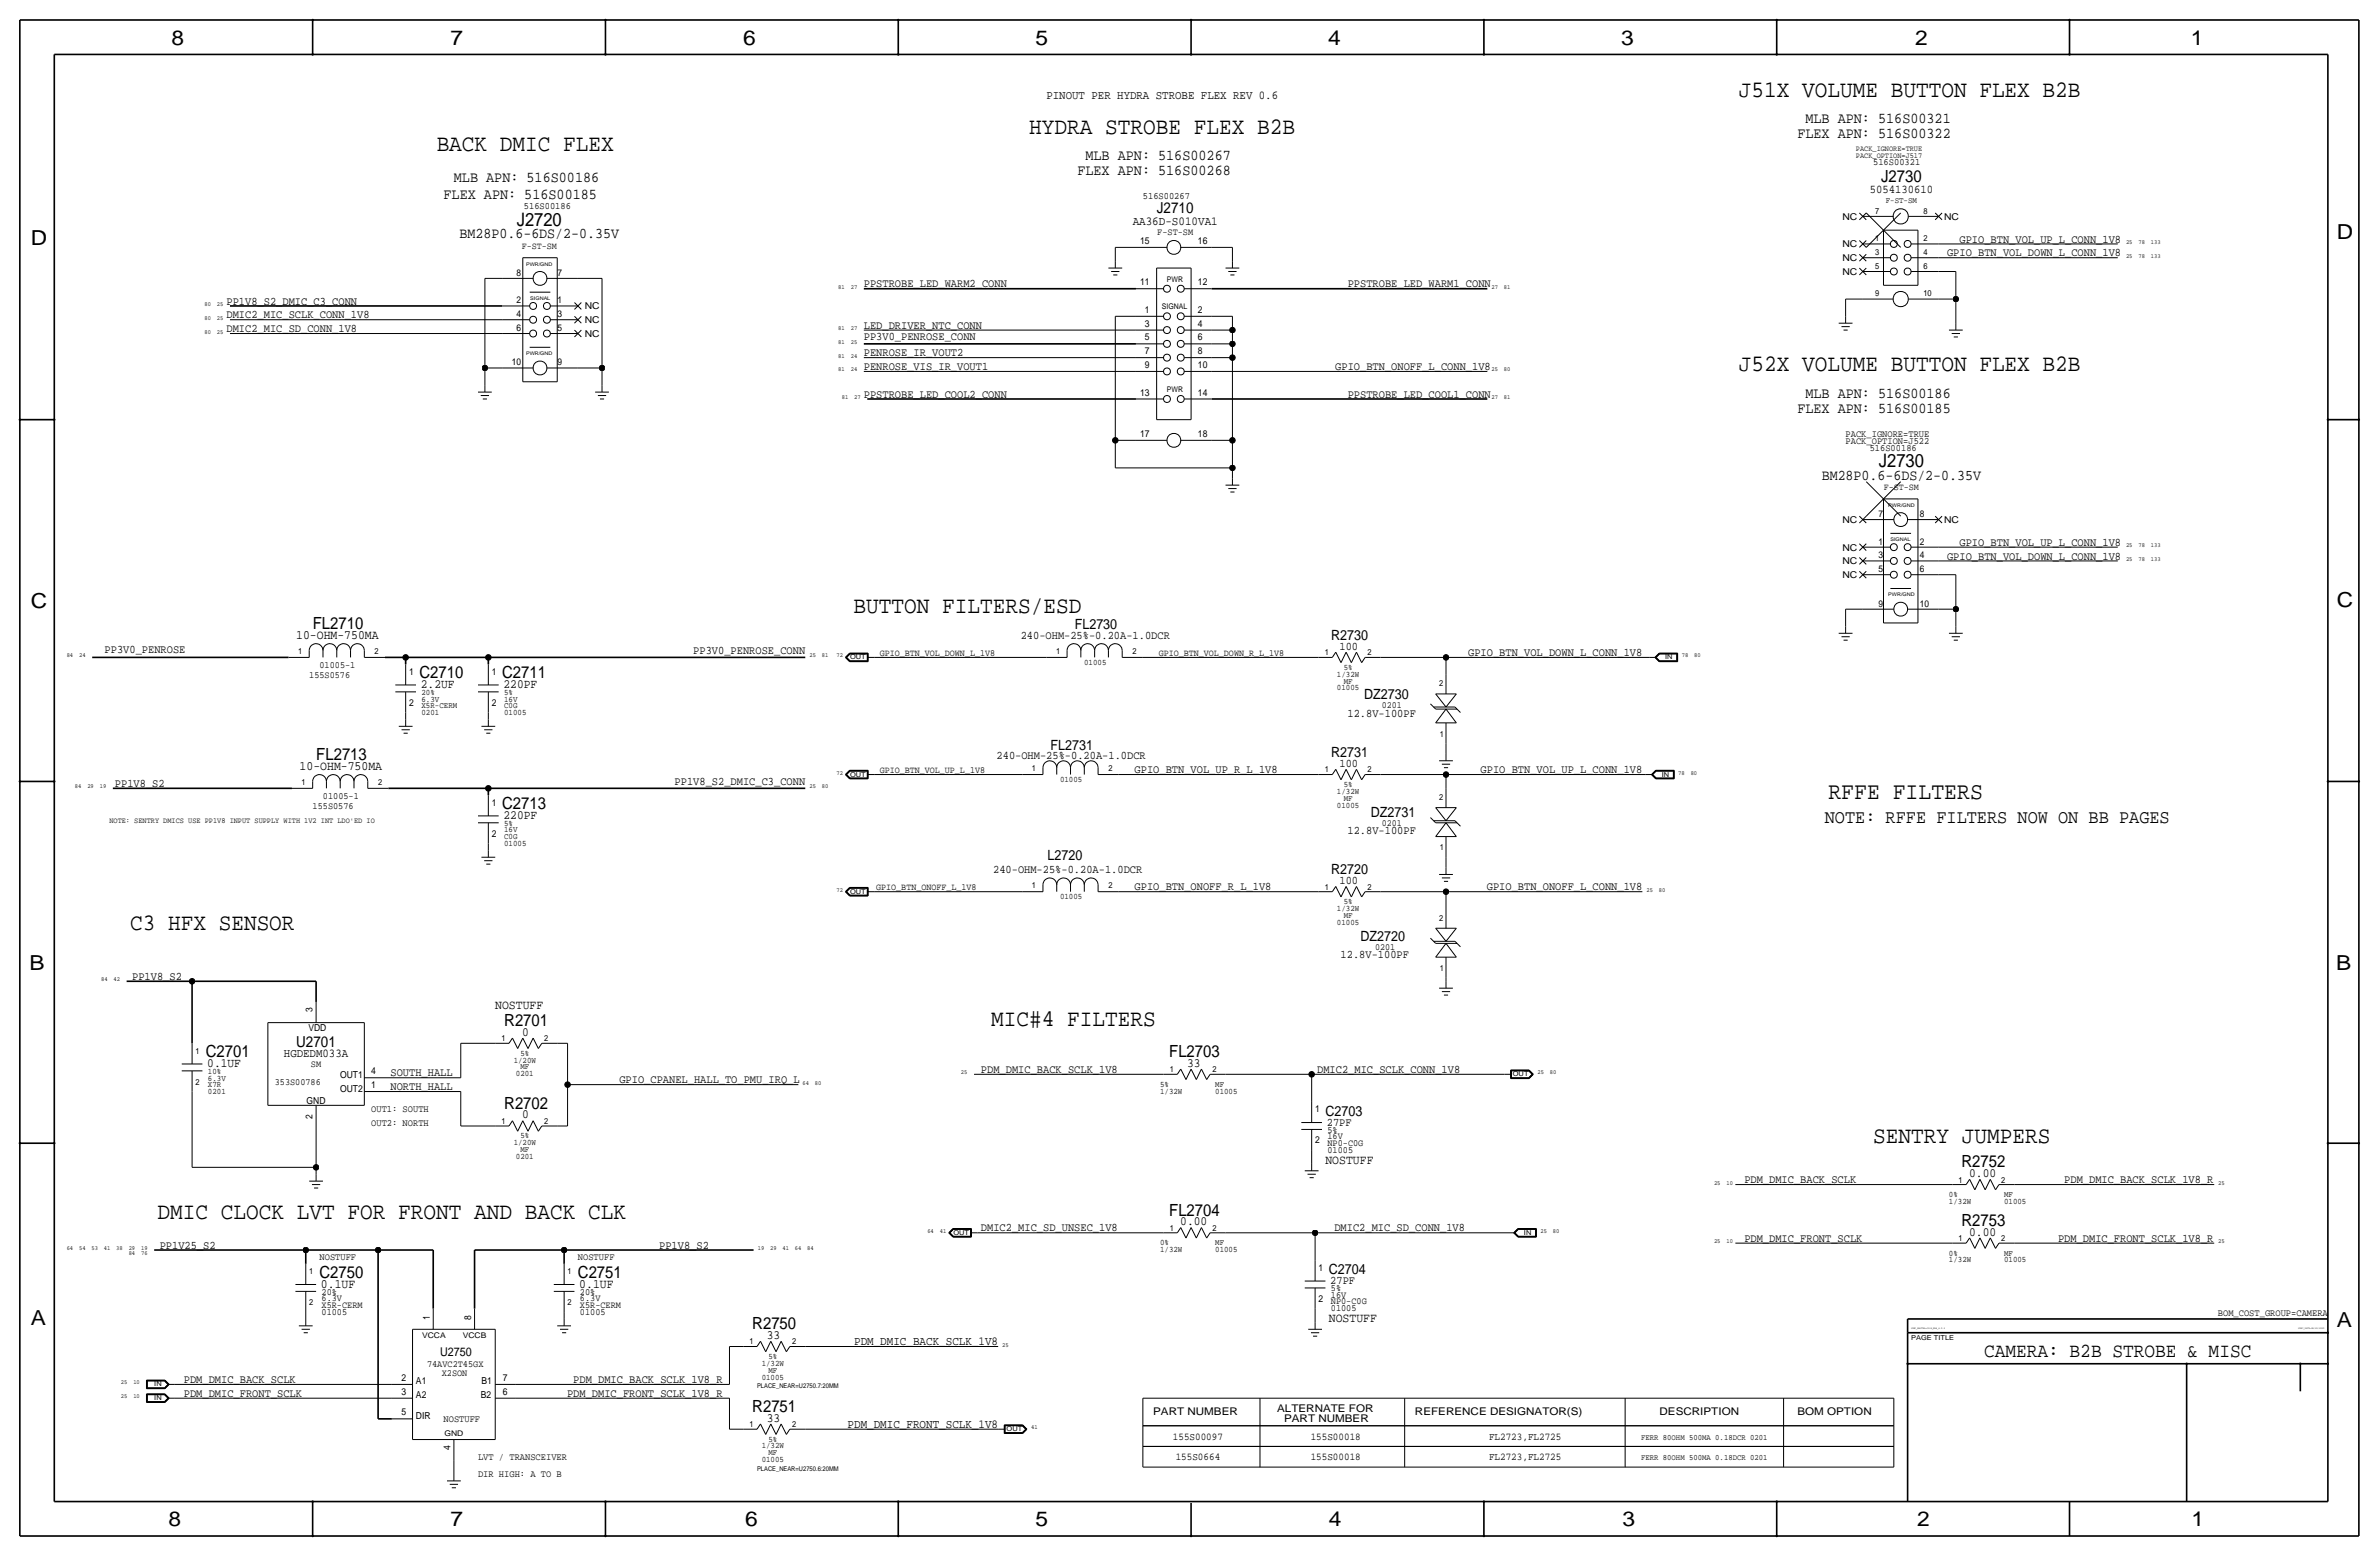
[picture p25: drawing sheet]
<svg xmlns="http://www.w3.org/2000/svg" width="877mm" height="574mm" viewBox="0 0 877 574" stroke-linecap="round" stroke-linejoin="round" font-family="sans-serif">
<defs><g id="words">
<text font-size="8.9" x="674.1" y="294.4">RFFE FILTERS</text>
<g font-size="8.7">
<text x="641" y="35.8">J51X VOLUME BUTTON FLEX B2B</text>
<text x="379.4" y="49.3">HYDRA STROBE FLEX B2B</text>
<text x="161" y="55.6">BACK DMIC FLEX</text>
<text x="641" y="136.9">J52X VOLUME BUTTON FLEX B2B</text>
<text x="314.7" y="225.8">BUTTON FILTERS/ESD</text>
<text x="48" y="342.6">C3 HFX SENSOR</text>
<text x="365.5" y="378.2">MIC#4 FILTERS</text>
<text x="690.6" y="421.4">SENTRY JUMPERS</text>
<text x="58.1" y="449.3">DMIC CLOCK LVT FOR FRONT AND BACK CLK</text>
</g>
<g font-size="7.6">
<text x="63.2" y="16.5">8</text>
<text x="166.1" y="16.5">7</text>
<text x="274" y="16.5">6</text>
<text x="381.7" y="16.5">5</text>
<text x="489.7" y="16.5">4</text>
<text x="597.6" y="16.5">3</text>
<text x="706.1" y="16.5">2</text>
<text x="807.7" y="16.5">1</text>
<text x="861.5" y="88.1">D</text>
<text x="11.4" y="90.4">D</text>
<text x="11.4" y="224.3">C</text>
<text x="861.5" y="223.8">C</text>
<text x="10.9" y="357.6">B</text>
<text x="861.3" y="357.4">B</text>
<text x="11.4" y="488.4">A</text>
<text x="861.5" y="489.2">A</text>
<text x="62.2" y="562.6">8</text>
<text x="166.1" y="562.6">7</text>
<text x="274.8" y="562.6">6</text>
<text x="381.7" y="562.6">5</text>
<text x="489.9" y="562.6">4</text>
<text x="598.1" y="562.6">3</text>
<text x="706.8" y="562.6">2</text>
<text x="807.9" y="562.6">1</text>
</g>
<text font-size="7.4" x="731.5" y="500.1">CAMERA: B2B STROBE &amp; MISC</text>
<text font-size="7" x="672.7" y="303.3">NOTE: RFFE FILTERS NOW ON BB PAGES</text>
<g font-size="6.8">
<text x="190.5" y="83.3">J2720</text>
<text x="692.7" y="172.2">J2730</text>
</g>
<g font-size="6.2">
<text x="693.5" y="67.1">J2730</text>
<text x="115.3" y="231.9">FL2710</text>
<text x="154.6" y="249.9">C2710</text>
<text x="185.1" y="249.9">C2711</text>
<text x="116.6" y="280.2">FL2713</text>
<text x="185.1" y="298.2">C2713</text>
<text x="185.9" y="378.2">R2701</text>
<text x="75.9" y="389.6">C2701</text>
<text x="431.1" y="389.6">FL2703</text>
<text x="185.9" y="408.7">R2702</text>
<text x="723.1" y="430.3">R2752</text>
<text x="431.1" y="448.1">FL2704</text>
<text x="723.1" y="451.9">R2753</text>
<text x="117.8" y="470.9">C2750</text>
<text x="213.1" y="470.9">C2751</text>
<text x="277.3" y="490">R2750</text>
<text x="277.3" y="520.4">R2751</text>
</g>
<g font-size="5.6">
<text x="665.6" y="45.5">MLB APN: 516S00321</text>
<text x="662.6" y="51">FLEX APN: 516S00322</text>
<text x="400.2" y="59">MLB APN: 516S00267</text>
<text x="397.2" y="64.5">FLEX APN: 516S00268</text>
<text x="167.3" y="67.1">MLB APN: 516S00186</text>
<text x="163.5" y="73.4">FLEX APN: 516S00185</text>
<text x="426.5" y="78.5">J2710</text>
<text x="665.6" y="146.6">MLB APN: 516S00186</text>
<text x="662.6" y="152.1">FLEX APN: 516S00185</text>
<text x="109.2" y="385.8">U2701</text>
</g>
<g font-size="5.5">
<text x="169.5" y="87.9">BM28P0.6-6DS/2-0.35V</text>
<text x="671.6" y="176.8">BM28P0.6-6DS/2-0.35V</text>
</g>
<g font-size="5.2">
<text x="396.2" y="231.9">FL2730</text>
<text x="490.7" y="236">R2730</text>
<text x="502.9" y="257.8">DZ2730</text>
<text x="387.3" y="276.4">FL2731</text>
<text x="490.7" y="279.1">R2731</text>
<text x="505.4" y="301">DZ2731</text>
<text x="386.2" y="317">L2720</text>
<text x="490.7" y="322.3">R2720</text>
<text x="501.6" y="346.7">DZ2720</text>
<text x="488.6" y="411.2">C2703</text>
<text x="489.9" y="469.6">C2704</text>
</g>
<g font-size="4.7">
<text x="109.2" y="235.5">10-OHM-750MA</text>
<text x="155.1" y="253.7">2.2UF</text>
<text x="185.6" y="253.7">220PF</text>
<text x="110.5" y="283.7">10-OHM-750MA</text>
<text x="185.6" y="302">220PF</text>
<text x="182.6" y="371.9">NOSTUFF</text>
<text x="192.5" y="381.8">0</text>
<text x="76.4" y="393.4">0.1UF</text>
<text x="437.6" y="393.2">33</text>
<text x="192.5" y="412.2">0</text>
<text x="488.6" y="429">NOSTUFF</text>
<text x="726" y="433.8">0.00</text>
<text x="435.1" y="451.6">0.00</text>
<text x="726" y="455.4">0.00</text>
<text x="118.3" y="474.7">0.1UF</text>
<text x="213.6" y="474.7">0.1UF</text>
<text x="489.9" y="487.4">NOSTUFF</text>
<text x="282.7" y="493.5">33</text>
<text x="282.7" y="524">33</text>
</g>
<g font-size="4.5">
<text x="417.6" y="82.8">AA36D-S010VA1</text>
<text x="314.9" y="495.8">PDM_DMIC_BACK_SCLK_1V8</text>
<text x="312.5" y="526.3">PDM_DMIC_FRONT_SCLK_1V8</text>
</g>
<g font-size="4.4">
<text x="385.8" y="36.6">PINOUT PER HYDRA STROBE FLEX REV 0.6</text>
<text x="689.3" y="71.1">5054130610</text>
<text x="104.7" y="389.6">HGDEDM033A</text>
<text x="162.3" y="499.9">U2750</text>
</g>
<g font-size="4.3">
<text x="722.4" y="89.4">GPIO_BTN_VOL_UP_L_CONN_1V8</text>
<text x="717.8" y="94.5">GPIO_BTN_VOL_DOWN_L_CONN_1V8</text>
<text x="318.5" y="105.9">PPSTROBE_LED_WARM2_CONN</text>
<text x="496.9" y="105.9">PPSTROBE_LED_WARM1_CONN</text>
<text x="83.5" y="112.3">PP1V8_S2_DMIC_C3_CONN</text>
<text x="83.5" y="117.3">DMIC2_MIC_SCLK_CONN_1V8</text>
<text x="83.5" y="122.4">DMIC2_MIC_SD_CONN_1V8</text>
<text x="318.5" y="125.5">PP3V0_PENROSE_CONN</text>
<text x="318.5" y="121.2">LED_DRIVER_NTC_CONN</text>
<text x="318.5" y="131.3">PENROSE_IR_VOUT2</text>
<text x="318.5" y="136.4">PENROSE_VIS_IR_VOUT1</text>
<text x="492.3" y="136.4">GPIO_BTN_ONOFF_L_CONN_1V8</text>
<text x="318.5" y="146.6">PPSTROBE_LED_COOL2_CONN</text>
<text x="496.9" y="146.6">PPSTROBE_LED_COOL1_CONN</text>
<text x="722.4" y="201.2">GPIO_BTN_VOL_UP_L_CONN_1V8</text>
<text x="717.8" y="206.2">GPIO_BTN_VOL_DOWN_L_CONN_1V8</text>
<text x="376.3" y="235.5">240-OHM-25%-0.20A-1.0DCR</text>
<text x="493.8" y="239.5">100</text>
<text x="38.6" y="240.5">PP3V0_PENROSE</text>
<text x="255.6" y="241">PP3V0_PENROSE_CONN</text>
<text x="541.3" y="241.8">GPIO_BTN_VOL_DOWN_L_CONN_1V8</text>
<text x="496.8" y="264.2">12.8V-100PF</text>
<text x="367.4" y="279.9">240-OHM-25%-0.20A-1.0DCR</text>
<text x="418.3" y="285">GPIO_BTN_VOL_UP_R_L_1V8</text>
<text x="493.8" y="282.7">100</text>
<text x="545.9" y="285">GPIO_BTN_VOL_UP_L_CONN_1V8</text>
<text x="42.4" y="290.1">PP1V8_S2</text>
<text x="248.7" y="289.3">PP1V8_S2_DMIC_C3_CONN</text>
<text x="496.8" y="307.4">12.8V-100PF</text>
<text x="366.1" y="321.8">240-OHM-25%-0.20A-1.0DCR</text>
<text x="418.3" y="328.2">GPIO_BTN_ONOFF_R_L_1V8</text>
<text x="493.8" y="325.9">100</text>
<text x="548.2" y="328.2">GPIO_BTN_ONOFF_L_CONN_1V8</text>
<text x="494.2" y="353.1">12.8V-100PF</text>
<text x="48.7" y="361.2">PP1V8_S2</text>
<text x="361.6" y="395.5">PDM_DMIC_BACK_SCLK_1V8</text>
<text x="485.6" y="395.5">DMIC2_MIC_SCLK_CONN_1V8</text>
<text x="144" y="401.8">NORTH_HALL</text>
<text x="144" y="396.7">SOUTH_HALL</text>
<text x="228.3" y="399.3">GPIO_CPANEL_HALL_TO_PMU_IRQ_L</text>
<text x="489.2" y="415">27PF</text>
<text x="643.1" y="436.1">PDM_DMIC_BACK_SCLK</text>
<text x="761" y="436.1">PDM_DMIC_BACK_SCLK_1V8_R</text>
<text x="361.6" y="453.9">DMIC2_MIC_SD_UNSEC_1V8</text>
<text x="491.9" y="453.9">DMIC2_MIC_SD_CONN_1V8</text>
<text x="58.9" y="460.2">PP1V25_S2</text>
<text x="243" y="460.2">PP1V8_S2</text>
<text x="643.1" y="457.7">PDM_DMIC_FRONT_SCLK</text>
<text x="758.7" y="457.7">PDM_DMIC_FRONT_SCLK_1V8_R</text>
<text x="490.4" y="473.5">27PF</text>
<text x="67.8" y="509.8">PDM_DMIC_BACK_SCLK</text>
<text x="211.4" y="509.8">PDM_DMIC_BACK_SCLK_1V8_R</text>
<text x="67.8" y="514.9">PDM_DMIC_FRONT_SCLK</text>
<text x="209.1" y="514.9">PDM_DMIC_FRONT_SCLK_1V8_R</text>
</g>
<g font-size="3.9">
<text x="425.1" y="521.7">PART NUMBER</text>
<text x="470.9" y="520.4">ALTERNATE FOR</text>
<text x="521.7" y="521.7">REFERENCE DESIGNATOR(S)</text>
<text x="611.8" y="521.7">DESCRIPTION</text>
<text x="662.6" y="521.7">BOM OPTION</text>
<text x="473.4" y="524.3">PART NUMBER</text>
</g>
<g font-size="3.8">
<text x="432.4" y="530.6">155S00097</text>
<text x="483.2" y="530.6">155S00018</text>
<text x="549" y="530.6">FL2723,FL2725</text>
<text x="433.4" y="538.2">155S0664</text>
<text x="483.2" y="538.2">155S00018</text>
<text x="549" y="538.2">FL2723,FL2725</text>
</g>
<g font-size="3.6">
<text x="690.6" y="60.7">516S00321</text>
<text x="193.1" y="77.2">516S00186</text>
<text x="421.3" y="73.4">516S00267</text>
<text x="680.4" y="161">PACK_IGNORE=TRUE</text>
<text x="680.4" y="163.6">PACK_OPTION=J522</text>
<text x="689.3" y="166.1">516S00186</text>
<text x="136.9" y="410">OUT1: SOUTH</text>
<text x="136.9" y="415">OUT2: NORTH</text>
<text x="117.8" y="464.6">NOSTUFF</text>
<text x="213.1" y="464.6">NOSTUFF</text>
<text x="817.7" y="484.9">BOM_COST_GROUP=CAMERA</text>
<text x="163.5" y="524.3">NOSTUFF</text>
<text x="176.2" y="538.2">LVT / TRANSCEIVER</text>
<text x="176.2" y="544.6">DIR HIGH: A TO B</text>
</g>
<g font-size="3.5">
<text x="679.2" y="81">NC</text>
<text x="716.7" y="81">NC</text>
<text x="420.4" y="89.9">15</text>
<text x="426.7" y="86.6">F-ST-SM</text>
<text x="441.7" y="89.9">16</text>
<text x="192.4" y="91.7">F-ST-SM</text>
<text x="679.2" y="91.2">NC</text>
<text x="190.4" y="101.7">8</text>
<text x="205.6" y="101.7">7</text>
<text x="679.2" y="101.3">NC</text>
<text x="679.2" y="96.3">NC</text>
<text x="420.4" y="105.2">11</text>
<text x="441.7" y="105.2">12</text>
<text x="190.4" y="111.8">2</text>
<text x="205.6" y="111.8">1</text>
<text x="190.4" y="116.9">4</text>
<text x="205.6" y="116.9">3</text>
<text x="215.6" y="114">NC</text>
<text x="215.6" y="119.1">NC</text>
<text x="422.1" y="115.3">1</text>
<text x="441.7" y="115.3">2</text>
<text x="190.4" y="122">6</text>
<text x="205.6" y="122">5</text>
<text x="215.6" y="124.2">NC</text>
<text x="422.1" y="125.5">5</text>
<text x="422.1" y="120.4">3</text>
<text x="441.7" y="125.5">6</text>
<text x="441.7" y="120.4">4</text>
<text x="422.1" y="130.6">7</text>
<text x="441.7" y="130.6">8</text>
<text x="188.6" y="134.7">10</text>
<text x="205.6" y="134.7">9</text>
<text x="422.1" y="135.6">9</text>
<text x="441.7" y="135.6">10</text>
<text x="420.4" y="145.8">13</text>
<text x="441.7" y="145.8">14</text>
<text x="420.4" y="161">17</text>
<text x="441.7" y="161">18</text>
<text x="694.5" y="180.6">F-ST-SM</text>
<text x="692.5" y="190.5">7</text>
<text x="707.7" y="190.5">8</text>
<text x="679.2" y="192.8">NC</text>
<text x="716.7" y="192.8">NC</text>
<text x="679.2" y="202.9">NC</text>
<text x="692.5" y="200.7">1</text>
<text x="707.7" y="200.7">2</text>
<text x="679.2" y="208">NC</text>
<text x="692.5" y="205.8">3</text>
<text x="707.7" y="205.8">4</text>
<text x="679.2" y="213.1">NC</text>
<text x="692.5" y="210.9">5</text>
<text x="707.7" y="210.9">6</text>
<text x="692.5" y="223.6">9</text>
<text x="707.7" y="223.6">10</text>
<text x="324.3" y="241.8">GPIO_BTN_VOL_DOWN_L_1V8</text>
<text x="427.2" y="241.8">GPIO_BTN_VOL_DOWN_R_L_1V8</text>
<text x="114" y="249.9">155S0576</text>
<text x="117.8" y="246.4">01005-1</text>
<text x="150.8" y="248.7">1</text>
<text x="181.3" y="248.7">1</text>
<text x="150.8" y="260.1">2</text>
<text x="181.3" y="260.1">2</text>
<text x="509.5" y="261.1">0201</text>
<text x="324.3" y="285">GPIO_BTN_VOL_UP_L_1V8</text>
<text x="115.3" y="298.2">155S0576</text>
<text x="119.1" y="294.6">01005-1</text>
<text x="181.3" y="296.9">1</text>
<text x="509.5" y="304.3">0201</text>
<text x="181.3" y="308.4">2</text>
<text x="323" y="328.2">GPIO_BTN_ONOFF_L_1V8</text>
<text x="506.9" y="350">0201</text>
<text x="115.3" y="373.1" transform="rotate(-90 115.3 373.1)">3</text>
<text x="113.7" y="380">VDD</text>
<text x="114.6" y="393.4">SM</text>
<text x="136.9" y="396">4</text>
<text x="101.3" y="399.8">353S00786</text>
<text x="125.4" y="397.3">OUT1</text>
<text x="136.9" y="401.1">1</text>
<text x="113" y="406.9">GND</text>
<text x="125.4" y="402.3">OUT2</text>
<text x="115.3" y="412.5" transform="rotate(-90 115.3 412.5)">2</text>
<text x="484.8" y="410">1</text>
<text x="489.4" y="417.6">5%</text>
<text x="489.4" y="419.9">16V</text>
<text x="484.8" y="421.4">2</text>
<text x="489.4" y="424.9">01005</text>
<text x="489.4" y="422.4">NP0-C0G</text>
<text x="486.1" y="468.4">1</text>
<text x="118.6" y="477.3">20%</text>
<text x="118.6" y="479.6">6.3V</text>
<text x="213.8" y="479.6">6.3V</text>
<text x="213.8" y="477.3">20%</text>
<text x="486.1" y="479.8">2</text>
<text x="490.7" y="476">5%</text>
<text x="490.7" y="478.3">16V</text>
<text x="118.6" y="482.1">X5R-CERM</text>
<text x="118.6" y="484.6">01005</text>
<text x="213.8" y="482.1">X5R-CERM</text>
<text x="213.8" y="484.6">01005</text>
<text x="490.7" y="483.4">01005</text>
<text x="490.7" y="480.8">NP0-C0G</text>
<text x="158.4" y="486.4" transform="rotate(-90 158.4 486.4)">1</text>
<text x="173.7" y="486.4" transform="rotate(-90 173.7 486.4)">8</text>
<text x="157.4" y="503.9">74AVC2T45GX</text>
<text x="148.1" y="509">2</text>
<text x="162.9" y="507.2">X2SON</text>
<text x="185.4" y="509">7</text>
<text x="148.1" y="514.1">3</text>
<text x="153.4" y="510.3">A1</text>
<text x="153.4" y="515.4">A2</text>
<text x="177.2" y="515.4">B2</text>
<text x="177.5" y="510.3">B1</text>
<text x="185.4" y="514.1">6</text>
<text x="148.1" y="521.7">5</text>
<text x="153.4" y="523">DIR</text>
<text x="166.1" y="534.4" transform="rotate(-90 166.1 534.4)">4</text>
</g>
<g font-size="3.1">
<text x="695.2" y="74.7">F-ST-SM</text>
<text x="691.3" y="78.7">7</text>
<text x="709.1" y="78.7">8</text>
<text x="691.3" y="88.9">1</text>
<text x="709.1" y="88.9">2</text>
<text x="691.3" y="94">3</text>
<text x="709.1" y="94">4</text>
<text x="691.3" y="99.1">5</text>
<text x="709.1" y="99.1">6</text>
<text x="691.3" y="109.2">9</text>
<text x="709.1" y="109.2">10</text>
<text x="109.9" y="241">1</text>
<text x="138.1" y="241">2</text>
<text x="389.3" y="241">1</text>
<text x="399.7" y="245.1">01005</text>
<text x="417.5" y="241">2</text>
<text x="488.4" y="241.6">1</text>
<text x="504.1" y="241.6">2</text>
<text x="492.9" y="249.4">1/32W</text>
<text x="495.4" y="246.9">5%</text>
<text x="495.4" y="252">MF</text>
<text x="155.4" y="256.3">20%</text>
<text x="185.9" y="256.3">5%</text>
<text x="492.9" y="254.5">01005</text>
<text x="530.6" y="253">2</text>
<text x="155.4" y="263.7">0201</text>
<text x="155.4" y="261.1">X5R-CERM</text>
<text x="155.4" y="258.6">6.3V</text>
<text x="185.9" y="258.6">16V</text>
<text x="185.9" y="261.1">C0G</text>
<text x="185.9" y="263.7">01005</text>
<text x="530.8" y="271.5">1</text>
<text x="380.4" y="284.2">1</text>
<text x="408.6" y="284.2">2</text>
<text x="488.4" y="284.7">1</text>
<text x="504.1" y="284.7">2</text>
<text x="111.2" y="289.3">1</text>
<text x="139.4" y="289.3">2</text>
<text x="390.8" y="288.3">01005</text>
<text x="492.9" y="292.6">1/32W</text>
<text x="495.4" y="290.1">5%</text>
<text x="492.9" y="297.7">01005</text>
<text x="495.4" y="295.1">MF</text>
<text x="530.6" y="294.9">2</text>
<text x="185.9" y="304.5">5%</text>
<text x="185.9" y="311.9">01005</text>
<text x="185.9" y="309.4">C0G</text>
<text x="185.9" y="306.8">16V</text>
<text x="530.8" y="313.4">1</text>
<text x="380.4" y="327.4">1</text>
<text x="408.6" y="327.4">2</text>
<text x="488.4" y="327.9">1</text>
<text x="504.1" y="327.9">2</text>
<text x="390.8" y="331.5">01005</text>
<text x="492.9" y="335.8">1/32W</text>
<text x="495.4" y="333.2">5%</text>
<text x="492.9" y="340.9">01005</text>
<text x="495.4" y="338.3">MF</text>
<text x="530.6" y="339.3">2</text>
<text x="530.8" y="357.9">1</text>
<text x="184.9" y="383.8">1</text>
<text x="200.6" y="383.8">2</text>
<text x="72.1" y="388.4">1</text>
<text x="191.8" y="389.1">5%</text>
<text x="76.7" y="396">10%</text>
<text x="189.4" y="391.7">1/20W</text>
<text x="191.8" y="394.2">MF</text>
<text x="431.2" y="395.2">1</text>
<text x="447" y="395.2">2</text>
<text x="72.1" y="399.8">2</text>
<text x="76.7" y="400.8">X7R</text>
<text x="76.7" y="398.3">6.3V</text>
<text x="190.2" y="396.7">0201</text>
<text x="427.7" y="400.6">5%</text>
<text x="448" y="400.6">MF</text>
<text x="76.7" y="403.4">0201</text>
<text x="427.7" y="403.1">1/32W</text>
<text x="448" y="403.1">01005</text>
<text x="184.9" y="414.3">1</text>
<text x="191.8" y="419.6">5%</text>
<text x="200.6" y="414.3">2</text>
<text x="189.4" y="422.1">1/20W</text>
<text x="191.8" y="424.7">MF</text>
<text x="190.2" y="427.2">0201</text>
<text x="722.1" y="435.9">1</text>
<text x="737.8" y="435.9">2</text>
<text x="718.5" y="443.7">1/32W</text>
<text x="718.5" y="441.2">0%</text>
<text x="738.8" y="443.7">01005</text>
<text x="738.8" y="441.2">MF</text>
<text x="431.2" y="453.6">1</text>
<text x="447" y="453.6">2</text>
<text x="427.7" y="459">0%</text>
<text x="427.7" y="461.5">1/32W</text>
<text x="448" y="461.5">01005</text>
<text x="448" y="459">MF</text>
<text x="722.1" y="457.5">1</text>
<text x="737.8" y="457.5">2</text>
<text x="718.5" y="465.3">1/32W</text>
<text x="718.5" y="462.8">0%</text>
<text x="738.8" y="465.3">01005</text>
<text x="738.8" y="462.8">MF</text>
<text x="114" y="469.6">1</text>
<text x="209.2" y="469.6">1</text>
<text x="114" y="481.1">2</text>
<text x="209.2" y="481.1">2</text>
<text x="276.3" y="495.6">1</text>
<text x="292" y="495.6">2</text>
<text x="280.8" y="503.4">1/32W</text>
<text x="283.3" y="500.9">5%</text>
<text x="280.8" y="508.5">01005</text>
<text x="283.3" y="506">MF</text>
<text x="276.3" y="526">1</text>
<text x="292" y="526">2</text>
<text x="280.8" y="533.9">1/32W</text>
<text x="283.3" y="531.4">5%</text>
<text x="280.8" y="539">01005</text>
<text x="283.3" y="536.4">MF</text>
</g>
<g font-size="3">
<text x="605" y="530.6">FERR 80OHM 500MA 0.18DCR 0201</text>
<text x="605" y="538.2">FERR 80OHM 500MA 0.18DCR 0201</text>
</g>
<g font-size="2.9">
<text x="684.2" y="58.2">PACK_OPTION=J517</text>
<text x="684.2" y="55.6">PACK_IGNORE=TRUE</text>
<text x="430.2" y="103.9">PWR</text>
<text x="428.3" y="114">SIGNAL</text>
<text x="430.2" y="144.5">PWR</text>
<text x="40.3" y="303.3">NOTE: SENTRY DMICS USE PP1V8 INPUT SUPPLY WITH 1V2 INT LDO'ED IO</text>
<text x="155.6" y="493.3">VCCA</text>
<text x="170.6" y="493.3">VCCB</text>
<text x="163.8" y="529.3">GND</text>
</g>
<g font-size="2.5">
<text x="313.4" y="243.1">OUT</text>
<text x="613.9" y="243.1">IN</text>
<text x="313.4" y="286.3">OUT</text>
<text x="612.6" y="286.3">IN</text>
<text x="313.4" y="329.4">OUT</text>
<text x="557.7" y="396.7">OUT</text>
<text x="351.5" y="455.2">OUT</text>
<text x="561.8" y="455.2">IN</text>
<text x="704.5" y="493.8">PAGE TITLE</text>
<text x="56.9" y="511">IN</text>
<text x="56.9" y="516.1">IN</text>
<text x="371.1" y="527.6">OUT</text>
</g>
<g font-size="2.4">
<text x="279.1" y="511.6">PLACE_NEAR=U2750.7:20MM</text>
<text x="279.1" y="542">PLACE_NEAR=U2750.6:20MM</text>
</g>
<g font-size="2.3">
<text x="783.8" y="89.9">25</text>
<text x="788.4" y="89.9">78</text>
<text x="792.9" y="89.9">133</text>
<text x="783.8" y="95">25</text>
<text x="788.4" y="95">78</text>
<text x="792.9" y="95">133</text>
<text x="309.1" y="106.4">81</text>
<text x="313.6" y="106.4">27</text>
<text x="549.9" y="106.4">27</text>
<text x="554.4" y="106.4">81</text>
<text x="75.4" y="112.8">80</text>
<text x="80" y="112.8">25</text>
<text x="75.4" y="117.9">80</text>
<text x="80" y="117.9">25</text>
<text x="75.4" y="122.9">80</text>
<text x="80" y="122.9">25</text>
<text x="309.1" y="121.7">81</text>
<text x="313.6" y="121.7">27</text>
<text x="309.1" y="131.8">81</text>
<text x="309.1" y="126.7">81</text>
<text x="313.6" y="131.8">24</text>
<text x="313.6" y="126.7">25</text>
<text x="309.1" y="136.9">81</text>
<text x="313.6" y="136.9">24</text>
<text x="549.9" y="136.9">25</text>
<text x="554.4" y="136.9">80</text>
<text x="310.3" y="147.1">81</text>
<text x="314.9" y="147.1">27</text>
<text x="549.9" y="147.1">27</text>
<text x="554.4" y="147.1">81</text>
<text x="783.8" y="201.7">25</text>
<text x="788.4" y="201.7">78</text>
<text x="792.9" y="201.7">133</text>
<text x="783.8" y="206.8">25</text>
<text x="788.4" y="206.8">78</text>
<text x="792.9" y="206.8">133</text>
<text x="24.6" y="242.3">84</text>
<text x="29.2" y="242.3">24</text>
<text x="298.4" y="242.3">25</text>
<text x="303" y="242.3">81</text>
<text x="308.4" y="242.3">72</text>
<text x="620" y="242.3">78</text>
<text x="624.6" y="242.3">80</text>
<text x="308.4" y="285.5">72</text>
<text x="618.7" y="285.5">78</text>
<text x="623.3" y="285.5">80</text>
<text x="27.6" y="290.6">84</text>
<text x="32.2" y="290.6">29</text>
<text x="36.8" y="290.6">19</text>
<text x="298.4" y="290.6">25</text>
<text x="303" y="290.6">80</text>
<text x="308.4" y="328.7">72</text>
<text x="607" y="328.7">25</text>
<text x="611.6" y="328.7">80</text>
<text x="37.3" y="361.7">84</text>
<text x="41.9" y="361.7">42</text>
<text x="354.3" y="396">25</text>
<text x="566.8" y="396">25</text>
<text x="571.4" y="396">80</text>
<text x="295.9" y="399.8">64</text>
<text x="300.4" y="399.8">80</text>
<text x="631.9" y="436.6">25</text>
<text x="636.5" y="436.6">10</text>
<text x="817.8" y="436.6">25</text>
<text x="341.9" y="454.4">64</text>
<text x="346.5" y="454.4">41</text>
<text x="567.9" y="454.4">25</text>
<text x="572.5" y="454.4">80</text>
<text x="24.6" y="460.8">64</text>
<text x="29.2" y="460.8">54</text>
<text x="33.7" y="460.8">53</text>
<text x="38.3" y="460.8">41</text>
<text x="42.9" y="460.8">38</text>
<text x="47.4" y="460.8">29</text>
<text x="52" y="460.8">19</text>
<text x="279.3" y="460.8">19</text>
<text x="283.9" y="460.8">29</text>
<text x="288.5" y="460.8">41</text>
<text x="293.1" y="460.8">64</text>
<text x="297.6" y="460.8">84</text>
<text x="631.9" y="458.2">25</text>
<text x="636.5" y="458.2">10</text>
<text x="817.8" y="458.2">25</text>
<text x="47.4" y="462.6">84</text>
<text x="52" y="462.6">76</text>
<text x="369.5" y="496.3">25</text>
<text x="44.6" y="515.4">25</text>
<text x="44.6" y="510.3">25</text>
<text x="49.2" y="515.4">10</text>
<text x="49.2" y="510.3">10</text>
<text x="380.1" y="526.8">41</text>
</g>
<g font-size="1.8">
<text x="193.9" y="98">PWR/GND</text>
<text x="195.5" y="110.5">SIGNAL</text>
<text x="193.9" y="130.8">PWR/GND</text>
<text x="696.2" y="186.9">PWR/GND</text>
<text x="696.9" y="199.4">SIGNAL</text>
<text x="696.2" y="219.7">PWR/GND</text>
</g>
<g font-size=".9">
<text x="704.5" y="490">SYNC_MASTER=J518_MLB_4.0.2</text>
<text x="847.3" y="490">SYNC_DATE=08/20/2020</text>
</g>
</g></defs>
<g fill="none" stroke="#000" stroke-width=".37">
<path d="M685.5 78.5l2.5 2.5zM686.8 79.8h11.1zM688 78.5l12.7 12.7zM688 78.5l-2.5 2.5zM700.7 78.5l-12.7 12.7zM703.5 79.8h11.2zM713.4 78.5l2.6 2.5zM716 78.5l-2.6 2.5zM192.7 95v45.7zM192.7 95h12.7zM205.4 95v45.7zM408.6 98.8h5.1z"/>
<path d="M411.2 91.2v5.1zM411.2 91.2h7.6zM411.2 96.3v2.5zM418.8 91.2h11.4zM426.4 98.8v55.9zM426.4 98.8h12.7zM435.3 91.2h11.4zM439.1 98.8v55.9zM446.7 91.2h7.7zM451.8 98.8h5.1zM454.4 91.2v5.1zM454.4 96.3v2.5z"/>
<path d="M685.5 98.8l2.5 2.5zM685.5 96.3l2.5-2.6zM685.5 93.7l2.5 2.6zM685.5 91.2l2.5-2.6zM685.5 88.6l2.5 2.6zM686.8 95h10.1zM686.8 89.9h10.1zM688 98.8l-2.5 2.5zM694.4 84.8h12.7zM694.4 84.8v20.4zM704.5 95h10.2zM704.5 89.9h10.2z"/>
<path d="M707.1 84.8v20.4zM714.7 89.9h66zM714.7 95h66zM84.8 117.9h100.3zM178.8 102.6v33zM178.8 102.6h6.3zM185.1 117.9h10.2zM185.1 112.8h10.2zM185.1 102.6h11.4zM195.3 107.7h7.6zM201.6 102.6h11.5zM202.9 117.9h10.2z"/>
<path d="M202.9 112.8h10.2zM211.8 111.5l2.5 2.5zM211.8 116.6l2.5 2.5zM213.1 102.6h8.8zM214.3 111.5l-2.5 2.5zM214.3 116.6l-2.5 2.5zM221.9 102.6v33zM409.7 100.1h3zM410.4 101.3h1.5zM411.2 116.6h7.6zM411.2 116.6v45.7zM418.8 106.4h10.2z"/>
<path d="M418.8 116.6h10.2zM436.6 116.6h10.1zM436.6 106.4h10.1zM446.7 116.6h7.7zM452.8 100.1h3.1zM453.6 101.3h1.5zM454.4 116.6v5.1zM677.9 119.1h5.1zM680.4 110.2v6.4zM680.4 110.2h6.4zM680.4 116.6v2.5zM686.8 100.1h10.1z"/>
<path d="M686.8 110.2h11.1zM694.4 105.2h12.7zM703.5 110.2h11.2zM704.5 100.1h10.2zM714.7 110.2h6.4zM714.7 100.1h6.4zM721.1 110.2v8.9zM721.1 100.1v10.1zM721.1 119.1v2.6zM84.8 122.9h100.3zM178.8 135.6v6.4zM178.8 135.6h6.3z"/>
<path d="M185.1 135.6h11.4zM185.1 122.9h10.2zM195.3 128h7.6zM201.6 135.6h11.5zM202.9 122.9h10.2zM211.8 124.2l2.5-2.5zM211.8 121.7l2.5 2.5zM213.1 135.6h8.8zM221.9 135.6v6.4zM318.5 131.8h100.3zM318.5 121.7h100.3zM318.5 136.9h100.3z"/>
<path d="M418.8 126.7h10.2zM418.8 136.9h10.2zM418.8 131.8h10.2zM418.8 121.7h10.2zM436.6 131.8h10.1zM436.6 136.9h10.1zM436.6 121.7h10.1zM436.6 126.7h10.1zM446.7 131.8h7.7zM446.7 126.7h7.7zM446.7 121.7h7.7zM446.7 136.9h101.6z"/>
<path d="M454.4 131.8v30.5zM454.4 126.7v5.1zM454.4 121.7v5zM678.9 120.4h3zM679.7 121.7h1.5zM718.5 121.7h5.1zM719.5 122.9h3.1zM720.3 124.2h1.5zM176.2 144.5h5.1zM177.2 145.8h3.1zM178 147.1h1.5zM178.8 142v2.5z"/>
<path d="M192.7 140.7h12.7zM219.4 144.5h5.1zM220.4 145.8h3.1zM221.2 147.1h1.5zM221.9 142v2.5zM418.8 147.1h10.2zM426.4 154.7h12.7zM436.6 147.1h10.1zM411.2 162.3h7.6zM411.2 162.3v10.2zM411.2 172.5h43.2zM418.8 162.3h11.4z"/>
<path d="M435.3 162.3h11.4zM446.7 162.3h7.7zM451.8 178.8h5.1zM454.4 162.3v10.2zM454.4 172.5v3.8zM454.4 176.3v2.5zM688 177.5l12.7 12.7zM700.7 177.5l-12.7 12.7zM452.8 180.1h3.1zM453.6 181.4h1.5zM685.5 192.8l2.5-2.6zM685.5 190.2l2.5 2.6z"/>
<path d="M686.8 191.5h11.4zM694.4 183.9h12.7zM694.4 183.9v45.7zM696.9 196.6h7.6zM703.3 191.5h11.4zM707.1 183.9v45.7zM713.4 190.2l2.6 2.6zM713.4 192.8l2.6-2.6zM685.5 205.5l2.5 2.5zM685.5 200.4l2.5 2.5zM685.5 210.6l2.5 2.5zM686.8 211.8h10.1z"/>
<path d="M686.8 206.8h10.1zM686.8 201.7h10.1zM688 205.5l-2.5 2.5zM688 200.4l-2.5 2.5zM688 210.6l-2.5 2.5zM696.9 216.9h7.6zM704.5 211.8h10.2zM704.5 206.8h10.2zM704.5 201.7h10.2zM714.7 206.8h66zM714.7 201.7h66zM714.7 211.8h6.4z"/>
<path d="M721.1 211.8v12.7zM114 239.8v2.5zM114 239.8a2.54 2.54 0 0 1 2.5-2.5 2.54 2.54 0 0 1 2.6 2.5 2.54 2.54 0 0 1 2.5-2.5 2.54 2.54 0 0 1 2.6 2.5 2.54 2.54 0 0 1 2.5-2.5 2.54 2.54 0 0 1 2.5 2.5 2.54 2.54 0 0 1 2.6-2.5 2.54 2.54 0 0 1 2.5 2.5M119.1 239.8v2.5zM124.2 239.8v2.5zM129.2 239.8v2.5zM134.3 239.8v2.5zM393.4 239.8v2.5zM393.4 239.8a2.54 2.54 0 0 1 2.5-2.5 2.54 2.54 0 0 1 2.6 2.5 2.54 2.54 0 0 1 2.5-2.5 2.54 2.54 0 0 1 2.6 2.5 2.54 2.54 0 0 1 2.5-2.5 2.54 2.54 0 0 1 2.5 2.5 2.54 2.54 0 0 1 2.6-2.5 2.54 2.54 0 0 1 2.5 2.5M398.5 239.8v2.5zM403.6 239.8v2.5zM408.6 239.8v2.5z"/>
<path d="M413.7 239.8v2.5zM677.9 233.4h5.1zM678.9 234.7h3zM679.7 236h1.5zM680.4 224.5v6.4zM680.4 224.5h6.4zM680.4 230.9v2.5zM686.8 224.5h11.4zM694.4 229.6h12.7zM703.3 224.5h11.4zM714.7 224.5h6.4zM718.5 233.4h5.1z"/>
<path d="M719.5 234.7h3.1zM720.3 236h1.5zM721.1 224.5v6.4zM721.1 230.9v2.5zM106.4 242.3h7.6zM134.3 242.3h7.6zM145.7 252.5h7.7zM145.7 255h7.7zM149.6 244.9v7.6zM149.6 255v7.6zM176.2 252.5h7.6zM176.2 255h7.6z"/>
<path d="M180 244.9v7.6zM180 255v7.6zM311.7 242.3l1.5-1.6zM311.7 242.3l1.5 1.6zM311.8 242.3l1.5 1.5zM312 242.3l1.3-1.4zM312 242.3l1.3 1.4zM312.1 242.3l1.3-1.3zM312.1 242.3l1.3 1.3zM313.2 240.7h6.8zM313.2 243.9h6.8zM313.3 240.8l-1.5 1.5z"/>
<path d="M313.3 240.8h6.6zM313.3 243.8h6.6zM313.3 240.9h6.5zM313.3 243.7h6.5zM313.4 241h6.3zM313.4 243.6h6.3zM319.7 242.3h2.6zM319.7 241v2.6zM319.8 240.9v2.8zM319.9 240.8v3zM320 240.7v3.2zM322.3 242.3h63.5z"/>
<path d="M385.8 242.3h7.6zM413.7 242.3h7.6zM421.3 242.3h64.8zM486.1 242.3h5.1zM492.5 240.4l-1.3 1.9zM492.5 240.4l1.9 3.8zM496.3 240.4l-1.9 3.8zM496.3 240.4l1.9 3.8zM500.1 240.4l1.9 3.8zM500.1 240.4l-1.9 3.8zM503.3 242.3h5.7zM503.3 242.3l-1.3 1.9z"/>
<path d="M509 242.3h24.1zM527.4 259.4l1.9 2zM529.3 255.8h7.6zM529.3 255.8l3.8 4.8zM533.1 242.3h74.9zM533.1 242.3v6.4zM533.1 248.7v7.1zM536.9 255.8l-3.8 4.8zM608 242.3h2.6zM610.1 242.3l1.6 1.6zM610.3 242.3l1.4-1.5zM610.3 242.3l1.4 1.5z"/>
<path d="M610.4 242.3l1.4-1.4zM610.4 242.3l1.4 1.4zM610.6 242.3l1.2-1.3zM610.6 242.3l1.2 1.3zM611.7 240.7l-1.6 1.6zM611.7 243.9h6.8zM611.7 240.7h6.8zM611.7 240.8h6.7zM611.7 243.8h6.7zM611.8 240.9h6.5zM611.8 243.7h6.5zM611.8 241h6.4z"/>
<path d="M611.8 243.6h6.4zM618.2 241v2.6zM618.3 240.9v2.8zM618.4 240.8v3zM618.5 240.7v3.2zM147 267.7h5.1zM148 269h3.1zM148.8 270.3h1.5zM149.6 262.6v2.6zM149.6 265.2v2.5zM177.5 267.7h5.1zM178.5 269h3.1z"/>
<path d="M179.3 270.3h1.5zM180 262.6v2.6zM180 265.2v2.5zM528.5 260.6h7.9zM529.3 266.4h7.6zM529.3 261.4h7.9zM533.1 274.1v3.8zM533.1 261.4l-3.8 5zM533.1 261.4l3.8 5zM533.1 266.4v7.7zM533.1 277.9v2.5zM536.4 260.6l2 2z"/>
<path d="M107.6 290.6h7.7zM115.3 288v2.6zM115.3 288a2.54 2.54 0 0 1 2.5-2.5 2.54 2.54 0 0 1 2.5 2.5 2.54 2.54 0 0 1 2.6-2.5 2.54 2.54 0 0 1 2.5 2.5 2.54 2.54 0 0 1 2.6-2.5 2.54 2.54 0 0 1 2.5 2.5 2.54 2.54 0 0 1 2.5-2.5 2.54 2.54 0 0 1 2.6 2.5M120.3 288v2.6zM125.4 288v2.6zM130.5 288v2.6zM135.6 290.6h7.6zM135.6 288v2.6zM180 293.1v7.6zM311.7 285.5l1.5-1.6zM311.7 285.5l1.5 1.6zM311.8 285.5l1.5 1.5z"/>
<path d="M312 285.5l1.3-1.4zM312 285.5l1.3 1.4zM312.1 285.5l1.3 1.3zM313.2 283.9h6.8zM313.2 287.1h6.8zM313.3 284l-1.5 1.5zM313.3 284h6.6zM313.3 287h6.6zM313.3 284.1h6.5zM313.3 286.9h6.5zM313.4 284.2l-1.3 1.3zM313.4 284.2h6.3z"/>
<path d="M313.4 286.8h6.3zM319.7 285.5h2.6zM319.7 284.2v2.6zM319.8 284.1v2.8zM319.9 284v3zM320 283.9v3.2zM322.3 285.5h54.6zM376.9 285.5h7.6zM384.5 283v2.5zM384.5 283a2.54 2.54 0 0 1 2.5-2.6 2.54 2.54 0 0 1 2.6 2.6 2.54 2.54 0 0 1 2.5-2.6 2.54 2.54 0 0 1 2.6 2.6 2.54 2.54 0 0 1 2.5-2.6 2.54 2.54 0 0 1 2.5 2.6 2.54 2.54 0 0 1 2.6-2.6 2.54 2.54 0 0 1 2.5 2.6M389.6 283v2.5zM394.7 283v2.5z"/>
<path d="M399.7 283v2.5zM404.8 285.5h7.6zM404.8 283v2.5zM412.4 285.5h73.7zM486.1 285.5h5.1zM492.5 283.6l-1.3 1.9zM492.5 283.6l1.9 3.8zM496.3 283.6l-1.9 3.8zM496.3 283.6l1.9 3.8zM500.1 283.6l1.9 3.8zM500.1 283.6l-1.9 3.8zM503.3 285.5h5.7z"/>
<path d="M503.3 285.5l-1.3 1.9zM509 285.5h24.1zM529.3 297.7h7.6zM529.3 297.7l3.8 4.8zM530.6 280.4h5zM531.6 281.7h3zM532.3 283h1.6zM533.1 285.5h73.7zM533.1 285.5v5.1zM533.1 290.6v7.1zM536.9 297.7l-3.8 4.8zM606.8 285.5h2.5z"/>
<path d="M608.8 285.5l1.6 1.6zM609 285.5l1.5-1.5zM609 285.5l1.5 1.5zM609.1 285.5l1.4-1.4zM609.1 285.5l1.4 1.4zM609.3 285.5l1.3 1.3zM610.4 283.9l-1.6 1.6zM610.4 287.1h6.8zM610.4 283.9h6.8zM610.5 284h6.6zM610.5 287h6.6zM610.5 284.1h6.5z"/>
<path d="M610.5 286.9h6.5zM610.6 284.2l-1.3 1.3zM610.6 284.2h6.3zM610.6 286.8h6.3zM616.9 284.2v2.6zM617 284.1v2.8zM617.1 284v3zM617.2 283.9v3.2zM176.2 300.7h7.6zM176.2 303.3h7.6zM177.5 316h5.1zM178.5 317.2h3.1z"/>
<path d="M179.3 318.5h1.5zM180 310.9v2.5zM180 313.4v2.6zM180 303.3v7.6zM527.4 301.3l1.9 2zM528.5 302.5h7.9zM529.3 308.4h7.6zM529.3 303.3h7.9zM533.1 316v3.8zM533.1 303.3l-3.8 5.1zM533.1 303.3l3.8 5.1zM533.1 308.4v7.6z"/>
<path d="M533.1 319.8v2.5zM536.4 302.5l2 2zM311.7 328.7l1.5-1.6zM311.7 328.7l1.5 1.6zM311.8 328.7l1.5 1.4zM311.8 328.7l1.5-1.5zM312 328.7l1.3-1.4zM312 328.7l1.3 1.3zM312.1 328.7l1.3 1.2zM313.2 327.1h6.8zM313.2 330.3h6.8zM313.3 327.2h6.6z"/>
<path d="M313.3 330.1h6.6zM313.3 327.3h6.5zM313.3 330h6.5zM313.4 327.4l-1.3 1.3zM313.4 327.4h6.3zM313.4 329.9h6.3zM319.7 328.7h2.6zM319.7 327.4v2.5zM319.8 327.3v2.7zM319.9 327.2v2.9zM320 327.1v3.2zM322.3 328.7h54.6z"/>
<path d="M376.9 328.7h7.6zM384.5 326.1v2.6zM384.5 326.1a2.54 2.54 0 0 1 2.5-2.5 2.54 2.54 0 0 1 2.6 2.5 2.54 2.54 0 0 1 2.5-2.5 2.54 2.54 0 0 1 2.6 2.5 2.54 2.54 0 0 1 2.5-2.5 2.54 2.54 0 0 1 2.5 2.5 2.54 2.54 0 0 1 2.6-2.5 2.54 2.54 0 0 1 2.5 2.5M389.6 326.1v2.6zM394.7 326.1v2.6zM399.7 326.1v2.6zM404.8 328.7h7.6zM404.8 326.1v2.6zM412.4 328.7h73.7zM486.1 328.7h5.1zM492.5 326.7l-1.3 2zM492.5 326.7l1.9 3.9z"/>
<path d="M496.3 326.7l-1.9 3.9zM496.3 326.7l1.9 3.9zM500.1 326.7l1.9 3.9zM500.1 326.7l-1.9 3.9zM503.3 328.7h5.7zM503.3 328.7l-1.3 1.9zM509 328.7h24.1zM530.6 322.3h5zM531.6 323.6h3zM532.3 324.9h1.6zM533.1 328.7h72.4zM533.1 328.7v6.3z"/>
<path d="M533.1 335v7.1zM527.4 345.8l1.9 1.9zM528.5 347h7.9zM529.3 352.8h7.6zM529.3 342.1h7.6zM529.3 347.7h7.9zM529.3 342.1l3.8 4.9zM533.1 347.7l-3.8 5.1zM533.1 347.7l3.8 5.1zM533.1 352.8v7.6zM536.4 347l2 2zM536.9 342.1l-3.8 4.9z"/>
<path d="M98.8 376.9v30.5zM98.8 376.9h35.5zM116.5 369.3v7.6zM134.3 376.9v30.5zM530.6 364.2h5zM531.6 365.5h3zM532.3 366.8h1.6zM533.1 360.4v1.3zM533.1 361.7v2.5zM67 392.2h7.6zM67 394.7h7.6zM70.8 384.6v7.6z"/>
<path d="M70.8 394.7v7.6zM134.3 397.3h7.6zM141.9 397.3h28zM169.9 384.6h12.7zM169.9 384.6v12.7zM182.6 384.6h5.1zM188.9 382.6l-1.2 2zM188.9 382.6l2 3.9zM192.7 382.6l-1.8 3.9zM192.7 382.6l2 3.9zM196.5 382.6l2 3.9zM196.5 382.6l-1.8 3.9z"/>
<path d="M199.7 384.6h5.7zM199.7 384.6l-1.2 1.9zM205.4 384.6h3.8zM209.2 399.8v15.2zM209.2 399.8h85.1zM209.2 384.6v15.2zM359.1 396h69.9zM429 396h5zM435.3 394.1l-1.3 1.9zM435.3 394.1l1.9 3.8zM439.1 394.1l-1.9 3.8zM439.1 394.1l1.9 3.8z"/>
<path d="M442.9 394.1l2 3.8zM442.9 394.1l-1.9 3.8zM446.1 396h5.7zM446.1 396l-1.2 1.9zM451.8 396h31.8zM483.6 396h71.1zM483.6 396v10.1zM554.7 396h2.5zM556.9 394.4h6.8zM556.9 397.6h6.8zM556.9 394.4v3.2zM557 394.5h6.7z"/>
<path d="M557 394.5v3zM557 397.5h6.7zM557.1 394.6h6.5zM557.1 394.6v2.8zM557.1 397.4h6.5zM557.2 394.7h6.4zM557.2 394.7v2.6zM557.2 397.3h6.4zM563.6 394.7l1.2 1.3zM563.6 394.6l1.4 1.4zM563.6 397.4l1.4-1.4zM563.7 394.5l1.4 1.5z"/>
<path d="M563.7 397.5l1.4-1.5zM563.7 394.4l1.6 1.6zM564.8 396l-1.2 1.3zM565.3 396l-1.6 1.6zM70.8 402.3v28zM98.8 407.4h35.5zM116.5 415v15.3zM116.5 407.4v7.6zM134.3 402.3h7.6zM141.9 402.3h28zM169.9 415h12.7zM169.9 402.3v12.7z"/>
<path d="M182.6 415h5.1zM188.9 413.1l-1.2 1.9zM188.9 413.1l2 3.9zM192.7 413.1l-1.8 3.9zM192.7 413.1l2 3.9zM196.5 413.1l2 3.9zM196.5 413.1l-1.8 3.9zM199.7 415h5.7zM199.7 415l-1.2 2zM205.4 415h3.8zM479.8 413.8h7.6zM479.8 416.3h7.6z"/>
<path d="M483.6 406.1v7.7zM483.6 416.3v7.6zM70.8 430.3h45.7zM114 435.4h5.1zM115 436.6h3.1zM115.8 437.9h1.5zM116.5 430.3v2.5zM116.5 432.8v2.6zM481 431.5h5.1zM482 432.8h3.1zM482.8 434.1h1.5zM483.6 423.9v5.1z"/>
<path d="M483.6 429v2.5zM639.8 436.6h80zM719.8 436.6h5.1zM726.1 434.7l-1.2 1.9zM726.1 434.7l2 3.9zM729.9 434.7l-1.8 3.9zM729.9 434.7l2 3.9zM733.8 434.7l1.9 3.9zM733.8 434.7l-1.9 3.9zM737 436.6h5.6zM737 436.6l-1.3 2zM742.6 436.6h73.7z"/>
<path d="M349.8 454.4l1.5 1.6zM349.9 454.4l1.5 1.5zM350.1 454.4l1.3-1.4zM350.1 454.4l1.3 1.4zM350.2 454.4l1.3 1.3zM351.3 452.8l-1.5 1.6zM351.3 452.8h6.8zM351.3 456h6.8zM351.4 452.9l-1.5 1.5zM351.4 452.9h6.6zM351.4 455.9h6.6zM351.4 453h6.5z"/>
<path d="M351.4 455.8h6.5zM351.5 453.1l-1.3 1.3zM351.5 453.1h6.3zM351.5 455.7h6.3zM357.8 454.4h2.6zM357.8 453.1v2.6zM357.9 453v2.8zM358 452.9v3zM358.1 452.8v3.2zM360.4 454.4h68.6zM429 454.4h5zM435.3 452.5l-1.3 1.9z"/>
<path d="M435.3 452.5l1.9 3.8zM439.1 452.5l-1.9 3.8zM439.1 452.5l1.9 3.8zM442.9 452.5l2 3.8zM442.9 452.5l-1.9 3.8zM446.1 454.4h5.7zM446.1 454.4l-1.2 1.9zM451.8 454.4h33zM484.8 454.4v10.2zM484.8 454.4h71.2zM556 454.4h2.5zM558 454.4l1.6 1.6z"/>
<path d="M558.2 454.4l1.5-1.5zM558.2 454.4l1.5 1.5zM558.3 454.4l1.4-1.4zM558.3 454.4l1.4 1.4zM558.5 454.4l1.3 1.3zM559.6 452.8l-1.6 1.6zM559.6 456h6.8zM559.6 452.8h6.8zM559.7 452.9h6.6zM559.7 455.9h6.6zM559.7 453h6.5zM559.7 455.8h6.5z"/>
<path d="M559.8 453.1l-1.3 1.3zM559.8 453.1h6.3zM559.8 455.7h6.3zM566.1 453.1v2.6zM566.2 453v2.8zM566.3 452.9v3zM566.4 452.8v3.2zM639.8 458.2h80zM719.8 458.2h5.1zM726.1 456.3l-1.2 1.9zM726.1 456.3l2 3.8zM729.9 456.3l-1.8 3.8z"/>
<path d="M729.9 456.3l2 3.8zM733.8 456.3l1.9 3.8zM733.8 456.3l-1.9 3.8zM737 458.2h5.6zM737 458.2l-1.3 1.9zM742.6 458.2h73.7zM108.9 473.5h7.6zM108.9 476h7.6zM112.7 465.8v7.7zM112.7 476v7.6zM204.2 473.5h7.6zM204.2 476h7.6z"/>
<path d="M208 465.8v7.7zM208 476v7.6zM481 472.2h7.6zM481 474.7h7.6zM484.8 464.6v7.6zM484.8 474.7v7.6zM110.2 488.7h5.1zM111.2 490h3zM112 491.2h1.5zM112.7 483.6v2.6zM112.7 486.2v2.5zM152.1 490h30.5z"/>
<path d="M152.1 490v40.6zM159.7 482.3v7.7zM175 482.3v7.7zM182.6 490v40.6zM205.4 488.7h5.1zM206.5 490h3zM207.2 491.2h1.5zM208 483.6v2.6zM208 486.2v2.5zM268.9 496.3v14zM268.9 496.3h5.1zM274 496.3h5.1z"/>
<path d="M280.4 494.4l-1.3 1.9zM280.4 494.4l1.9 3.8zM284.2 494.4l-1.9 3.8zM284.2 494.4l1.9 3.8zM288 494.4l1.9 3.8zM288 494.4l-1.9 3.8zM291.2 496.3h5.7zM291.2 496.3l-1.3 1.9zM296.9 496.3h71.1zM482.3 490h5.1zM483.3 491.2h3.1zM484.1 492.5h1.5z"/>
<path d="M484.8 482.3v5.1zM484.8 487.4v2.6zM54 508.7h6.8zM54 508.7v3.2zM54 511.9h6.8zM54 513.8h6.8zM54 513.8v3.1zM54 516.9h6.8zM54.1 508.8h6.7zM54.1 508.8v3zM54.1 511.8h6.7zM54.1 513.9h6.7z"/>
<path d="M54.1 513.9v2.9zM54.1 516.8h6.7zM54.2 508.9h6.5zM54.2 508.9v2.8zM54.2 511.7h6.5zM54.2 514h6.5zM54.2 514v2.7zM54.2 516.7h6.5zM54.3 509h6.4zM54.3 509v2.6zM54.3 511.6h6.4zM54.3 514.1h6.4z"/>
<path d="M54.3 514.1v2.5zM54.3 516.6h6.4zM60.7 509l1.2 1.3zM60.7 514.1l1.2 1.3zM60.7 508.9l1.4 1.4zM60.7 511.7l1.4-1.4zM60.7 514l1.4 1.4zM60.8 508.8l1.4 1.5zM60.8 511.8l1.4-1.5zM60.8 513.9l1.4 1.5zM60.8 508.7l1.6 1.6zM60.8 511.9l1.6-1.6z"/>
<path d="M60.8 513.8l1.6 1.6zM60.8 516.9l1.6-1.5zM61.9 510.3h2.6zM61.9 510.3l-1.2 1.3zM61.9 515.4h2.6zM61.9 515.4l-1.2 1.2zM62.1 515.4l-1.4 1.3zM62.2 515.4l-1.4 1.4zM64.5 510.3h80zM64.5 515.4h80zM144.5 510.3h7.6zM144.5 515.4h7.6z"/>
<path d="M182.6 515.4h7.6zM182.6 510.3h7.6zM190.2 510.3h78.7zM190.2 515.4h78.7zM268.9 515.4v11.4zM421.3 515.4v10.1zM421.3 515.4h276.9zM464.5 515.4v10.1zM517.9 515.4v10.1zM599.1 515.4v10.1zM657.6 515.4v10.1zM698.2 515.4v10.1z"/>
<path d="M144.5 523h7.6zM152.1 530.6h30.5zM167.3 538.2v5.1zM167.3 530.6v7.6zM268.9 526.8h5.1zM274 526.8h5.1zM280.4 524.9l-1.3 1.9zM280.4 524.9l1.9 3.8zM284.2 524.9l-1.9 3.8zM284.2 524.9l1.9 3.8zM288 524.9l1.9 3.8zM288 524.9l-1.9 3.8z"/>
<path d="M291.2 526.8h5.7zM291.2 526.8l-1.3 1.9zM296.9 526.8h71.1zM368 526.8h2.5zM370.2 525.2h6.8zM370.2 525.2v3.2zM370.2 528.4h6.8zM370.3 525.3h6.7zM370.3 525.3v3zM370.3 528.3h6.7zM370.4 525.4h6.5zM370.4 525.4v2.8z"/>
<path d="M370.4 528.2h6.5zM370.5 525.5h6.4zM370.5 525.5v2.6zM370.5 528.1h6.4zM376.9 525.5l1.3 1.3zM376.9 525.4l1.4 1.4zM376.9 528.2l1.4-1.4zM377 528.3l1.5-1.5zM377 525.3l1.5 1.5zM377 525.2l1.6 1.6zM378.2 526.8l-1.3 1.3zM378.6 526.8l-1.6 1.6z"/>
<path d="M421.3 525.5v7.6zM421.3 525.5h276.9zM421.3 533.1h276.9zM421.3 533.1v7.7zM464.5 525.5v7.6zM464.5 533.1v7.7zM517.9 525.5v7.6zM517.9 533.1v7.7zM599.1 525.5v7.6zM599.1 533.1v7.7zM657.6 525.5v7.6zM657.6 533.1v7.7z"/>
<path d="M698.2 525.5v7.6zM698.2 533.1v7.7zM164.8 545.8h5.1zM165.8 547.1h3.1zM166.6 548.4h1.5zM167.3 543.3v2.5zM421.3 540.8h276.9z"/>
<circle cx="700.7" cy="79.8" r="2.82"/>
<circle cx="432.8" cy="91.2" r="2.56"/>
<circle cx="698.2" cy="89.9" r="1.28"/>
<circle cx="698.2" cy="95" r="1.28"/>
<circle cx="703.3" cy="95" r="1.28"/>
<circle cx="703.3" cy="89.9" r="1.28"/>
<circle cx="196.5" cy="112.8" r="1.28"/>
<circle cx="196.5" cy="117.9" r="1.28"/>
<circle cx="199.1" cy="102.6" r="2.56"/>
<circle cx="201.6" cy="112.8" r="1.28"/>
<circle cx="201.6" cy="117.9" r="1.28"/>
<circle cx="430.2" cy="106.4" r="1.28"/>
<circle cx="430.2" cy="116.6" r="1.28"/>
<circle cx="435.3" cy="106.4" r="1.28"/>
<circle cx="435.3" cy="116.6" r="1.28"/>
<circle cx="698.2" cy="100.1" r="1.28"/>
<circle cx="700.7" cy="110.3" r="2.82"/>
<circle cx="703.3" cy="100.1" r="1.28"/>
<circle cx="196.5" cy="122.9" r="1.28"/>
<circle cx="199.1" cy="135.7" r="2.56"/>
<circle cx="201.6" cy="122.9" r="1.28"/>
<circle cx="430.2" cy="131.8" r="1.28"/>
<circle cx="430.2" cy="136.9" r="1.28"/>
<circle cx="430.2" cy="126.8" r="1.28"/>
<circle cx="430.2" cy="121.7" r="1.28"/>
<circle cx="435.3" cy="131.8" r="1.28"/>
<circle cx="435.3" cy="136.9" r="1.28"/>
<circle cx="435.3" cy="126.8" r="1.28"/>
<circle cx="435.3" cy="121.7" r="1.28"/>
<circle cx="430.2" cy="147.1" r="1.28"/>
<circle cx="435.3" cy="147.1" r="1.28"/>
<circle cx="432.8" cy="162.3" r="2.56"/>
<circle cx="700.7" cy="191.5" r="2.56"/>
<circle cx="698.2" cy="201.7" r="1.28"/>
<circle cx="698.2" cy="206.8" r="1.28"/>
<circle cx="698.2" cy="211.8" r="1.28"/>
<circle cx="703.3" cy="206.8" r="1.28"/>
<circle cx="703.3" cy="201.7" r="1.28"/>
<circle cx="703.3" cy="211.8" r="1.28"/>
<circle cx="700.7" cy="224.6" r="2.56"/>
</g>
<g fill="none" stroke="#000" stroke-width=".6">
<path d="M7.3 7.4v558.8zM7.3 7.4h862.3zM115.3 7.4v12.7zM223.2 7.4v12.7zM331.2 7.4v12.7zM439.1 7.4v12.7zM547.1 7.4v12.7zM655 7.4v12.7zM763 7.4v12.7zM869.6 7.4v558.8zM20 20.1v533.4zM20 20.1h838.2z"/>
<path d="M858.2 20.1v533.4zM84.8 112.8h100.3zM318.5 106.4h100.3zM446.7 106.4h101.6zM318.5 126.7h100.3zM7.3 154.7h12.7zM319.7 147.1h99.1zM446.7 147.1h101.6zM858.2 154.7h11.4zM34 242.3h72.4zM141.9 242.3h7.7zM149.6 242.3h30.4z"/>
<path d="M149.6 242.3v2.6zM180 242.3h116.9zM180 242.3v2.6zM7.3 288h12.7zM41.6 290.6h66zM143.2 290.6h36.8zM180 290.6h116.9zM180 290.6v2.5zM858.2 288h11.4zM46.7 361.7h24.1zM70.8 361.7h45.7zM70.8 361.7v22.9z"/>
<path d="M116.5 361.7v7.6zM7.3 421.4h12.7zM858.2 421.4h11.4zM56.8 460.8h55.9zM112.7 460.8h26.7zM112.7 460.8v5zM139.4 460.8v62.2zM139.4 460.8h20.3zM159.7 460.8v21.5zM175 460.8h33zM175 460.8v21.5zM208 460.8h69.8z"/>
<path d="M208 460.8v5zM703.3 486.2h154.9zM703.3 486.2v5zM703.3 491.2h154.9zM703.3 491.2v62.3zM703.3 502.7h154.9zM806.1 502.7v50.8zM848.1 502.7v10.1zM139.4 523h5.1zM20 553.5h838.2zM115.3 553.5v12.7zM223.2 553.5v12.7z"/>
<path d="M331.2 553.5v12.7zM439.1 554v12.2zM547.1 553.5v12.7zM655 553.5v12.7zM763 553.5v12.7zM7.3 566.2h862.3z"/>
</g>
<g fill="#000" stroke="#000" stroke-width=".37">
<path d="M115.1 7.2h.4v.3h-.4zM115.1 19.9h.4v.3h-.4zM223 7.2h.4v.3h-.4zM223 19.9h.4v.3h-.4zM331 19.9h.4v.3h-.4zM331 7.2h.4v.3h-.4zM438.9 7.2h.4v.3h-.4zM438.9 19.9h.4v.3h-.4zM546.9 7.2h.4v.3h-.4zM546.9 19.9h.4v.3h-.4zM654.8 19.9h.4v.3h-.4zM654.8 7.2h.4v.3h-.4z"/>
<path d="M762.8 19.9h.4v.3h-.4zM762.8 7.2h.4v.3h-.4zM7.1 154.5h.4v.4h-.4zM19.8 154.5h.4v.4h-.4zM858 154.5h.4v.4h-.4zM869.5 154.5h.3v.4h-.3zM7.1 287.9h.4v.3h-.4zM19.8 287.9h.4v.3h-.4zM858 287.9h.4v.3h-.4zM869.5 287.9h.3v.3h-.3zM7.1 421.2h.4v.4h-.4zM19.8 421.2h.4v.4h-.4z"/>
<path d="M858 421.2h.4v.4h-.4zM869.5 421.2h.3v.4h-.3zM858 491.1h.4v.3h-.4zM703.1 502.5h.4v.3h-.4zM806 502.5h.3v.3h-.3zM847.9 502.5h.3v.3h-.3zM858 502.5h.4v.3h-.4zM115.1 553.3h.4v.3h-.4zM223 553.3h.4v.3h-.4zM331 553.3h.4v.3h-.4zM546.9 553.3h.4v.3h-.4zM654.8 553.3h.4v.3h-.4z"/>
<path d="M115.1 566h.4v.3h-.4zM223 566h.4v.3h-.4zM331 566h.4v.3h-.4zM438.9 566h.4v.3h-.4zM546.9 566h.4v.3h-.4zM654.8 566h.4v.3h-.4z"/>
<circle cx="721.1" cy="110.2" r="1.02"/>
<circle cx="178.8" cy="135.6" r="1.02"/>
<circle cx="221.9" cy="135.6" r="1.02"/>
<circle cx="454.4" cy="126.7" r="1.02"/>
<circle cx="454.4" cy="131.8" r="1.02"/>
<circle cx="454.4" cy="121.7" r="1.02"/>
<circle cx="411.2" cy="162.3" r="1.02"/>
<circle cx="454.4" cy="172.5" r="1.02"/>
<circle cx="454.4" cy="162.3" r="1.02"/>
<circle cx="721.1" cy="224.5" r="1.02"/>
<circle cx="149.6" cy="242.3" r="1.02"/>
<circle cx="180" cy="242.3" r="1.02"/>
<circle cx="533.1" cy="242.3" r="1.02"/>
<circle cx="180" cy="290.6" r="1.02"/>
<circle cx="533.1" cy="285.5" r="1.02"/>
<circle cx="533.1" cy="328.7" r="1.02"/>
<circle cx="70.8" cy="361.7" r="1.02"/>
<circle cx="209.2" cy="399.8" r="1.02"/>
<circle cx="483.6" cy="396" r="1.02"/>
<circle cx="116.5" cy="430.3" r="1.02"/>
<circle cx="484.8" cy="454.4" r="1.02"/>
<circle cx="112.7" cy="460.8" r="1.02"/>
<circle cx="139.4" cy="460.8" r="1.02"/>
<circle cx="208" cy="460.8" r="1.02"/>
</g>
<use href="#words"/>
</svg>
